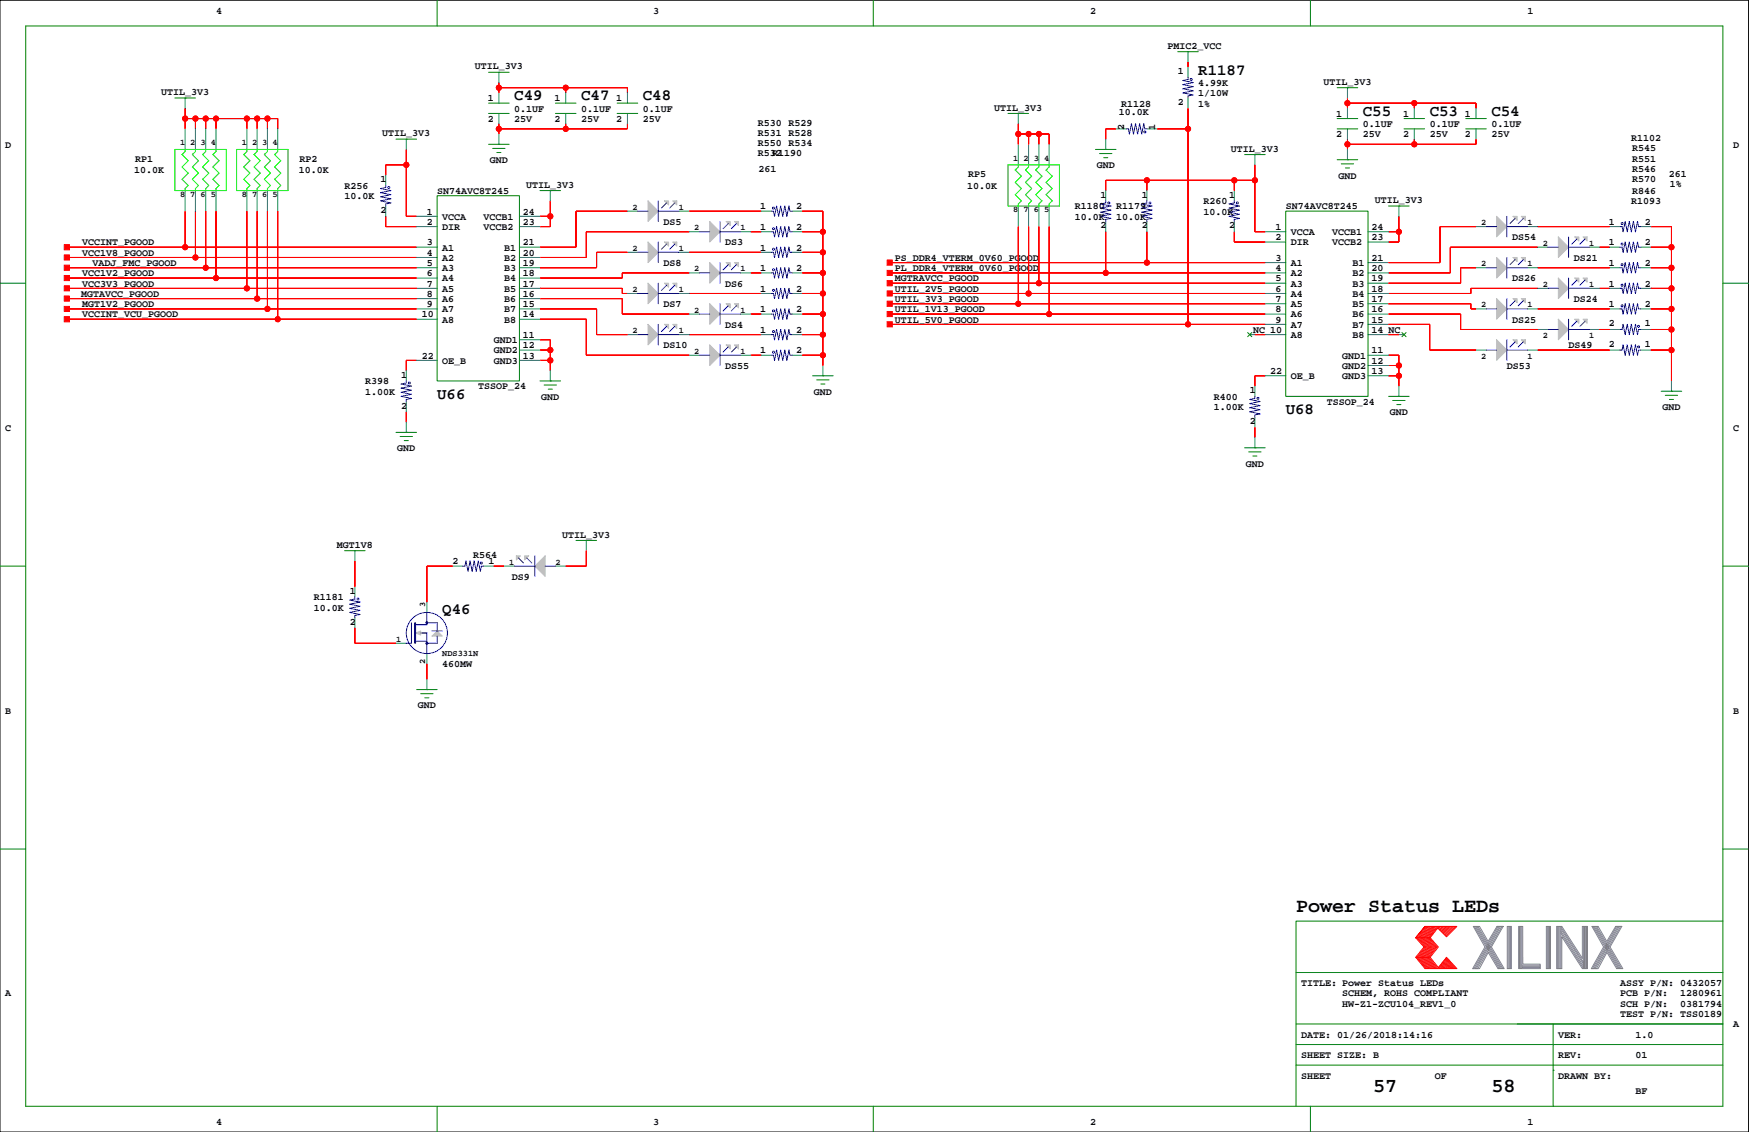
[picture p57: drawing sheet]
<svg xmlns="http://www.w3.org/2000/svg" width="432mm" height="279mm" viewBox="0 0 432 279" stroke-linecap="round" stroke-linejoin="round" font-family="sans-serif">
<defs><g id="words">
<g font-size="4.9">
<text x="320" y="225.2">Power Status LEDs</text>
<text x="339" y="269.6">57</text>
<text x="368.2" y="269.6">58</text>
</g>
<g font-size="3.9">
<text x="295.8" y="18.4">R1187</text>
<text x="127" y="24.8">C49</text>
<text x="143.5" y="24.8">C47</text>
<text x="158.7" y="24.8">C48</text>
<text x="336.5" y="28.6">C55</text>
<text x="353" y="28.6">C53</text>
<text x="368.2" y="28.6">C54</text>
<text x="107.9" y="98.4">U66</text>
<text x="317.4" y="102.2">U68</text>
<text x="109.2" y="151.5">Q46</text>
</g>
<g font-size="2.5">
<text x="53.3" y="3.4">4</text>
<text x="161.3" y="3.4">3</text>
<text x="269.2" y="3.4">2</text>
<text x="377.1" y="3.4">1</text>
<text x="117.2" y="17.1">UTIL_3V3</text>
<text x="288.2" y="12.1">PMIC2_VCC</text>
<text x="39.8" y="23.5">UTIL_3V3</text>
<text x="290.8" y="18.3">1</text>
<text x="295.8" y="21.2">4.99K</text>
<text x="295.8" y="23.7">1/10W</text>
<text x="326.7" y="21">UTIL_3V3</text>
<text x="120.4" y="25">1</text>
<text x="127" y="27.6">0.1UF</text>
<text x="136.9" y="25">1</text>
<text x="143.5" y="27.6">0.1UF</text>
<text x="152.2" y="25">1</text>
<text x="158.7" y="27.6">0.1UF</text>
<text x="245.5" y="27.3">UTIL_3V3</text>
<text x="276.3" y="28.4">10.0K</text>
<text x="276.8" y="26.3">R1128</text>
<text x="290.8" y="25.9">2</text>
<text x="295.8" y="26.3">1%</text>
<text x="329.9" y="28.8">1</text>
<text x="346.4" y="28.8">1</text>
<text x="361.7" y="28.8">1</text>
<text x="94.4" y="33.7">UTIL_3V3</text>
<text x="120.4" y="30.1">2</text>
<text x="127" y="30.1">25V</text>
<text x="136.9" y="30.1">2</text>
<text x="143.5" y="30.1">25V</text>
<text x="152.2" y="30.1">2</text>
<text x="158.7" y="30.1">25V</text>
<text x="187.1" y="31">R530 R529</text>
<text x="187.1" y="33.5">R531 R528</text>
<text x="277.5" y="32" transform="rotate(-90 277.5 32)">2</text>
<text x="285.2" y="32" transform="rotate(-90 285.2 32)">1</text>
<text x="329.9" y="33.9">2</text>
<text x="336.5" y="31.4">0.1UF</text>
<text x="336.5" y="33.9">25V</text>
<text x="346.4" y="33.9">2</text>
<text x="353" y="33.9">25V</text>
<text x="353" y="31.4">0.1UF</text>
<text x="361.7" y="33.9">2</text>
<text x="368.2" y="31.4">0.1UF</text>
<text x="368.2" y="33.9">25V</text>
<text x="402.7" y="34.8">R1102</text>
<text x="1.3" y="36.4">D</text>
<text x="33.3" y="39.9">RP1</text>
<text x="74" y="39.9">RP2</text>
<text x="120.9" y="40.3">GND</text>
<text x="187.1" y="38.6">R532</text>
<text x="187.1" y="36.1">R550 R534</text>
<text x="190.7" y="38.6">R1190</text>
<text x="270.8" y="41.5">GND</text>
<text x="303.9" y="37.5">UTIL_3V3</text>
<text x="402.9" y="37.3">R545</text>
<text x="402.9" y="39.9">R551</text>
<text x="427.9" y="36.4">D</text>
<text x="33.1" y="42.8">10.0K</text>
<text x="73.7" y="42.8">10.0K</text>
<text x="85.1" y="46.6">R256</text>
<text x="94" y="45">1</text>
<text x="107.9" y="47.9">SN74AVC8T245</text>
<text x="129.9" y="46.3">UTIL_3V3</text>
<text x="187.3" y="42.4">261</text>
<text x="238.8" y="46.6">10.0K</text>
<text x="239" y="43.7">RP5</text>
<text x="330.4" y="44.1">GND</text>
<text x="402.9" y="42.4">R546</text>
<text x="402.9" y="45">R570</text>
<text x="402.9" y="47.9">R846</text>
<text x="412" y="43.7">261</text>
<text x="412.2" y="46.2">1%</text>
<text x="85.1" y="49.1">10.0K</text>
<text x="94" y="52.6">2</text>
<text x="105.4" y="53">1</text>
<text x="129.1" y="53">24</text>
<text x="187.7" y="51.7">1</text>
<text x="196.6" y="51.7">2</text>
<text x="265.4" y="51.7">R1180</text>
<text x="271.7" y="48.8">1</text>
<text x="275.5" y="51.7">R1179</text>
<text x="281.9" y="48.8">1</text>
<text x="297.1" y="53">10.0K</text>
<text x="297.1" y="50.4">R260</text>
<text x="303.5" y="48.8">1</text>
<text x="317.4" y="51.7">SN74AVC8T245</text>
<text x="339.4" y="50.2">UTIL_3V3</text>
<text x="402.7" y="50.4">R1093</text>
<text x="105.4" y="55.5">2</text>
<text x="109.2" y="56.8">DIR</text>
<text x="109.2" y="54.2">VCCA</text>
<text x="119.4" y="54.2">VCCB1</text>
<text x="119.4" y="56.8">VCCB2</text>
<text x="129.1" y="55.5">23</text>
<text x="163.8" y="55.5">DS5</text>
<text x="187.7" y="56.8">1</text>
<text x="196.6" y="56.8">2</text>
<text x="265.4" y="54.2">10.0K</text>
<text x="271.7" y="56.4">2</text>
<text x="275.5" y="54.2">10.0K</text>
<text x="281.9" y="56.4">2</text>
<text x="303.5" y="56.4">2</text>
<text x="314.9" y="56.8">1</text>
<text x="314.9" y="59.3">2</text>
<text x="318.7" y="58">VCCA</text>
<text x="328.9" y="58">VCCB1</text>
<text x="338.6" y="59.3">23</text>
<text x="338.6" y="56.8">24</text>
<text x="373.3" y="59.3">DS54</text>
<text x="397.2" y="55.5">1</text>
<text x="406.1" y="55.5">2</text>
<text x="20.3" y="63.1">VCC1V8_PGOOD</text>
<text x="20.3" y="60.6">VCCINT_PGOOD</text>
<text x="22.9" y="65.6">VADJ_FMC_PGOOD</text>
<text x="105.4" y="60.6">3</text>
<text x="105.4" y="63.1">4</text>
<text x="105.4" y="65.6">5</text>
<text x="109.2" y="61.8">A1</text>
<text x="109.2" y="64.4">A2</text>
<text x="124.4" y="61.8">B1</text>
<text x="124.4" y="64.4">B2</text>
<text x="129.1" y="60.6">21</text>
<text x="129.1" y="63.1">20</text>
<text x="129.1" y="65.6">19</text>
<text x="163.8" y="65.6">DS8</text>
<text x="179" y="60.6">DS3</text>
<text x="187.7" y="61.8">1</text>
<text x="196.6" y="61.8">2</text>
<text x="220.9" y="64.4">PS_DDR4_VTERM_0V60_PGOOD</text>
<text x="314.9" y="64.4">3</text>
<text x="318.7" y="65.6">A1</text>
<text x="318.7" y="60.6">DIR</text>
<text x="328.9" y="60.6">VCCB2</text>
<text x="333.9" y="65.6">B1</text>
<text x="338.6" y="64.4">21</text>
<text x="388.5" y="64.4">DS21</text>
<text x="397.2" y="60.6">1</text>
<text x="397.2" y="65.6">1</text>
<text x="406.1" y="60.6">2</text>
<text x="406.1" y="65.6">2</text>
<text x="20.3" y="68.2">VCC1V2_PGOOD</text>
<text x="20.3" y="70.7">VCC3V3_PGOOD</text>
<text x="105.4" y="68.2">6</text>
<text x="105.4" y="70.7">7</text>
<text x="109.2" y="66.9">A3</text>
<text x="109.2" y="69.5">A4</text>
<text x="109.2" y="72">A5</text>
<text x="124.4" y="66.9">B3</text>
<text x="124.4" y="69.5">B4</text>
<text x="124.4" y="72">B5</text>
<text x="129.1" y="68.2">18</text>
<text x="129.1" y="70.7">17</text>
<text x="179" y="70.7">DS6</text>
<text x="187.7" y="72">1</text>
<text x="187.7" y="66.9">1</text>
<text x="196.6" y="72">2</text>
<text x="196.6" y="66.9">2</text>
<text x="220.9" y="72">UTIL_2V5_PGOOD</text>
<text x="220.9" y="69.5">MGTRAVCC_PGOOD</text>
<text x="220.9" y="66.9">PL_DDR4_VTERM_0V60_PGOOD</text>
<text x="314.9" y="72">6</text>
<text x="314.9" y="69.5">5</text>
<text x="314.9" y="66.9">4</text>
<text x="318.7" y="68.2">A2</text>
<text x="318.7" y="70.7">A3</text>
<text x="333.9" y="68.2">B2</text>
<text x="333.9" y="70.7">B3</text>
<text x="338.6" y="72">18</text>
<text x="338.6" y="69.5">19</text>
<text x="338.6" y="66.9">20</text>
<text x="373.3" y="69.5">DS26</text>
<text x="397.2" y="70.7">1</text>
<text x="406.1" y="70.7">2</text>
<text x="20.1" y="73.3">MGTAVCC_PGOOD</text>
<text x="20.3" y="75.8">MGT1V2_PGOOD</text>
<text x="105.4" y="73.3">8</text>
<text x="105.4" y="75.8">9</text>
<text x="109.2" y="74.5">A6</text>
<text x="109.2" y="77.1">A7</text>
<text x="124.4" y="74.5">B6</text>
<text x="124.4" y="77.1">B7</text>
<text x="129.1" y="73.3">16</text>
<text x="129.1" y="75.8">15</text>
<text x="163.8" y="75.8">DS7</text>
<text x="187.7" y="77.1">1</text>
<text x="196.6" y="77.1">2</text>
<text x="220.9" y="74.5">UTIL_3V3_PGOOD</text>
<text x="220.9" y="77.1">UTIL_1V13_PGOOD</text>
<text x="314.9" y="77.1">8</text>
<text x="314.9" y="74.5">7</text>
<text x="318.7" y="73.3">A4</text>
<text x="318.7" y="75.8">A5</text>
<text x="333.9" y="73.3">B4</text>
<text x="333.9" y="75.8">B5</text>
<text x="338.6" y="77.1">16</text>
<text x="338.6" y="74.5">17</text>
<text x="388.5" y="74.5">DS24</text>
<text x="397.2" y="75.8">1</text>
<text x="406.1" y="75.8">2</text>
<text x="20.3" y="78.3">VCCINT_VCU_PGOOD</text>
<text x="104.1" y="78.3">10</text>
<text x="109.2" y="79.6">A8</text>
<text x="124.4" y="79.6">B8</text>
<text x="129.1" y="78.3">14</text>
<text x="129.1" y="83.4">11</text>
<text x="179" y="80.9">DS4</text>
<text x="187.7" y="82.2">1</text>
<text x="196.6" y="82.2">2</text>
<text x="220.9" y="79.6">UTIL_5V0_PGOOD</text>
<text x="309.4" y="82.2">NC 10</text>
<text x="314.9" y="79.6">9</text>
<text x="318.7" y="78.3">A6</text>
<text x="318.7" y="80.9">A7</text>
<text x="318.7" y="83.4">A8</text>
<text x="333.9" y="78.3">B6</text>
<text x="333.9" y="80.9">B7</text>
<text x="333.9" y="83.4">B8</text>
<text x="338.6" y="82.2">14 NC</text>
<text x="338.6" y="79.6">15</text>
<text x="373.3" y="79.6">DS25</text>
<text x="397.2" y="80.5">2</text>
<text x="406.1" y="80.5">1</text>
<text x="104.1" y="88.5">22</text>
<text x="109.2" y="89.8">OE_B</text>
<text x="121.9" y="84.7">GND1</text>
<text x="121.9" y="87.2">GND2</text>
<text x="121.9" y="89.8">GND3</text>
<text x="129.1" y="86">12</text>
<text x="129.1" y="88.5">13</text>
<text x="163.8" y="86">DS10</text>
<text x="187.7" y="87.2">1</text>
<text x="196.6" y="87.2">2</text>
<text x="331.4" y="88.5">GND1</text>
<text x="338.6" y="89.8">12</text>
<text x="338.6" y="87.2">11</text>
<text x="387.3" y="86">DS49</text>
<text x="397.2" y="85.6">2</text>
<text x="406.1" y="85.6">1</text>
<text x="90.1" y="94.9">R398</text>
<text x="99" y="93.2">1</text>
<text x="179" y="91">DS55</text>
<text x="313.6" y="92.3">22</text>
<text x="318.7" y="93.6">OE_B</text>
<text x="331.4" y="91">GND2</text>
<text x="331.4" y="93.6">GND3</text>
<text x="338.6" y="92.3">13</text>
<text x="372" y="91">DS53</text>
<text x="90.1" y="97.4">1.00K</text>
<text x="99" y="100.8">2</text>
<text x="118.1" y="96.1">TSSOP_24</text>
<text x="133.6" y="98.7">GND</text>
<text x="200.9" y="97.4">GND</text>
<text x="299.7" y="101.2">1.00K</text>
<text x="299.7" y="98.7">R400</text>
<text x="308.5" y="97">1</text>
<text x="327.6" y="99.9">TSSOP_24</text>
<text x="410.4" y="101.2">GND</text>
<text x="1.3" y="106.3">C</text>
<text x="308.5" y="104.6">2</text>
<text x="343.1" y="102.5">GND</text>
<text x="427.9" y="106.3">C</text>
<text x="98.1" y="111.4">GND</text>
<text x="307.6" y="115.2">GND</text>
<text x="83.2" y="135.2">MGT1V8</text>
<text x="116.8" y="137.7">R564</text>
<text x="138.8" y="132.7">UTIL_3V3</text>
<text x="111.7" y="139.3">2</text>
<text x="120.6" y="139.3">1</text>
<text x="126.3" y="143.1">DS9</text>
<text x="77.5" y="148.2">R1181</text>
<text x="86.3" y="146.5">1</text>
<text x="77.5" y="150.7">10.0K</text>
<text x="86.3" y="154.2">2</text>
<text x="109.2" y="164.7">460MW</text>
<text x="1.3" y="176.1">B</text>
<text x="103.2" y="174.8">GND</text>
<text x="427.9" y="176.1">B</text>
<text x="1.3" y="245.9">A</text>
<text x="321.2" y="243.4">TITLE: Power Status LEDs</text>
<text x="331.4" y="245.9">SCHEM, ROHS COMPLIANT</text>
<text x="400" y="245.9">PCB P/N:</text>
<text x="400" y="243.4">ASSY P/N: 0432057</text>
<text x="414.8" y="245.9">1280961</text>
<text x="331.4" y="248.5">HW-Z1-ZCU104_REV1_0</text>
<text x="400" y="251">TEST P/N: TSS0189</text>
<text x="400" y="248.5">SCH P/N:</text>
<text x="414.8" y="248.5">0381794</text>
<text x="321.2" y="256.1">DATE: 01/26/2018:14:16</text>
<text x="384.7" y="256.1">VER:</text>
<text x="403.8" y="256.1">1.0</text>
<text x="427.9" y="253.6">A</text>
<text x="321.2" y="261.2">SHEET SIZE: B</text>
<text x="384.7" y="261.2">REV:</text>
<text x="403.8" y="261.2">01</text>
<text x="321.2" y="266.3">SHEET</text>
<text x="354.2" y="266.3">OF</text>
<text x="384.7" y="266.3">DRAWN BY:</text>
<text x="403.8" y="270.1">BF</text>
<text x="53.3" y="277.7">4</text>
<text x="161.3" y="277.7">3</text>
<text x="269.2" y="277.7">2</text>
<text x="377.1" y="277.7">1</text>
</g>
<g font-size="2.1">
<text x="44.4" y="35.8">1</text>
<text x="47" y="35.8">2</text>
<text x="49.5" y="35.8">3</text>
<text x="52.1" y="35.8">4</text>
<text x="59.7" y="35.8">1</text>
<text x="62.2" y="35.8">2</text>
<text x="64.8" y="35.8">3</text>
<text x="67.3" y="35.8">4</text>
<text x="250.1" y="39.6">1</text>
<text x="252.7" y="39.6">2</text>
<text x="255.2" y="39.6">3</text>
<text x="257.8" y="39.6">4</text>
<text x="44.4" y="48.5">8</text>
<text x="47" y="48.5">7</text>
<text x="49.5" y="48.5">6</text>
<text x="52.1" y="48.5">5</text>
<text x="59.7" y="48.5">8</text>
<text x="62.2" y="48.5">7</text>
<text x="64.8" y="48.5">6</text>
<text x="67.3" y="48.5">5</text>
<text x="156.2" y="51.7">2</text>
<text x="167.6" y="51.7">1</text>
<text x="250.1" y="52.3">8</text>
<text x="252.7" y="52.3">7</text>
<text x="255.2" y="52.3">6</text>
<text x="257.8" y="52.3">5</text>
<text x="171.4" y="56.8">2</text>
<text x="182.8" y="56.8">1</text>
<text x="365.7" y="55.6">2</text>
<text x="377.1" y="55.6">1</text>
<text x="156.2" y="61.9">2</text>
<text x="167.6" y="61.9">1</text>
<text x="365.7" y="65.7">2</text>
<text x="377.1" y="65.7">1</text>
<text x="380.9" y="60.6">2</text>
<text x="392.3" y="60.6">1</text>
<text x="171.4" y="67">2</text>
<text x="182.8" y="67">1</text>
<text x="380.9" y="70.8">2</text>
<text x="392.3" y="70.8">1</text>
<text x="156.2" y="72.1">2</text>
<text x="167.6" y="72.1">1</text>
<text x="171.4" y="77.1">2</text>
<text x="182.8" y="77.1">1</text>
<text x="365.7" y="75.9">2</text>
<text x="377.1" y="75.9">1</text>
<text x="156.2" y="82.2">2</text>
<text x="167.6" y="82.2">1</text>
<text x="380.9" y="83.5">2</text>
<text x="392.3" y="83.5">1</text>
<text x="171.4" y="87.3">2</text>
<text x="182.8" y="87.3">1</text>
<text x="365.7" y="88.6">2</text>
<text x="377.1" y="88.6">1</text>
<text x="125.7" y="139.4">1</text>
<text x="137.1" y="139.4">2</text>
<text x="104.9" y="149.9" transform="rotate(-90 104.9 149.9)">3</text>
<text x="97.8" y="158.4">1</text>
<text x="109.2" y="162">NDS331N</text>
<text x="104.9" y="163.9" transform="rotate(-90 104.9 163.9)">2</text>
</g>
</g></defs>
<path d="M0 .1h431.7v279.3h-431.7z" fill="none" stroke="#000" stroke-width=".25"/>
<g fill="none" stroke="#008000" stroke-width=".25">
<path d="M6.3 6.4h419.1v266.7h-419.1zM107.9 .1v6.3M120.6 17.8h5.1M123.2 17.8h.1M215.6 .1v6.3M290.8 12.8h5M293.3 12.8h.1M323.5 .1v6.3M43.2 24.2h5M45.7 24.2h.1M97.8 34.3h5M100.3 34.3h.1"/>
<path d="M120.6 35.6h5.1M120.6 28h5.1M120.6 25.5h5.1M121.6 36.6h3.1M122.7 37.6h1M123.2 35.6h.1M137.1 28h5.1M137.1 25.5h5.1M152.4 28h5M152.4 25.5h5M248.9 28h5M251.4 28h.1"/>
<path d="M270.4 36.9h5.1M271.5 37.9h3M272.5 38.9h1M273 36.9h.1M307.3 38.2h5M309.8 38.2h.1M330.1 39.4h5.1M330.1 31.8h5.1M330.1 29.3h5.1M330.1 21.6h5.1M332.7 39.4h.1M332.7 21.6h.1"/>
<path d="M346.6 31.8h5.1M346.6 29.3h5.1M361.9 31.8h5M361.9 29.3h5M107.9 48.3h20.3v45.7h-20.3zM133.3 47h5.1M135.9 47h.1M317.4 52.1h20.3v45.7h-20.3zM331.1 40.4h3.1M332.2 41.5h1M342.8 50.9h5.1M345.4 50.9h.1"/>
<path d="M0 69.9h6.3M425.4 69.9h6.3M133.3 94h5.1M134.3 95h3.1M135.4 96.1h1M135.9 94h.1M200.6 92.8h5.1M201.6 93.8h3.1M202.6 94.8h1.1M203.2 92.8h.1M308 82.1l1 1M309 82.1l-1 1"/>
<path d="M342.8 97.8h5.1M343.8 98.8h3.1M344.9 99.9h1M345.4 97.8h.1M346.1 82.1l1 1M347.1 82.1l-1 1M410.1 96.6h5.1M411.1 97.6h3.1M412.1 98.6h1.1M412.7 96.6h.1M97.8 106.7h5M98.8 107.7h3"/>
<path d="M99.8 108.8h1M100.3 106.7h.1M307.3 110.5h5M308.3 111.5h3M309.3 112.6h1M309.8 110.5h.1M0 139.7h6.3M85.1 135.9h5M87.6 135.9h.1M142.2 133.4h5.1M144.7 133.4h.1M425.4 139.7h6.3"/>
<path d="M102.8 170.2h5.1M103.9 171.2h3M104.9 172.2h1M105.4 170.2h.1M0 209.6h6.3M425.4 209.6h6.3M425.4 227.3h-105.4v35.6M320 257.8h105.4M320 252.7h105.4M320 240h105.4M383.5 252.7v20.4M107.9 273.1v6.3"/>
<path d="M215.6 273.1v6.3M320 262.9v10.2M320 262.9h105.4M323.5 273.1v6.3M383.5 264.2h.1"/>
</g>
<g fill="none" stroke="#f00" stroke-width=".25">
<path d="M293.3 15.3v1.3M45.7 26.7v5.1M45.7 29.3h22.9v2.5M48.2 29.3v2.5M50.8 29.3v2.5M53.3 29.3v2.5M60.9 29.3v2.5M63.5 29.3v2.5M66 29.3v2.5M100.3 36.9v16.5h2.5M123.2 21.6h31.7v1.3M123.2 20.4v2.5"/>
<path d="M123.2 30.5v2.6M139.7 21.6v1.3M139.7 30.5v1.3M154.9 30.5v1.3h-31.7M251.4 30.5v5.1M251.4 33.1h7.6v2.5M253.9 33.1v2.5M256.5 33.1v2.5M275.5 31.8h-2.5v2.5M285.7 31.8h7.6M293.3 26.7v53.4M332.7 24.2v2.5"/>
<path d="M332.7 34.3v2.6M332.7 25.5h31.7v1.2M349.2 25.5v1.2M349.2 34.3v1.3M364.4 34.3v1.3h-31.7M45.7 52.1v8.9M48.2 52.1v11.4M50.8 52.1v14M53.3 52.1v16.5M60.9 52.1v19.1M63.5 52.1v21.6M66 52.1v24.1"/>
<path d="M68.6 52.1v26.7M95.2 53.4v2.5h7.6M100.3 40.7h-5.1v2.5M133.3 53.4h2.6M135.9 49.6v6.3h-2.6M154.9 52.1h-12.7v8.9h-8.9M170.1 57.2h-25.4v6.3h-11.4M170.1 52.1h17.8M185.4 57.2h2.5M198.1 57.2h5.1M198.1 52.1h5.1v38.1M251.4 55.9v19.1"/>
<path d="M253.9 55.9v16.5M256.5 55.9v14M259 55.9v21.6M273 57.2v10.2M283.1 44.5v2.5M283.1 57.2v7.6M304.7 44.5v2.5M304.7 57.2v2.5h7.6M309.8 40.7v16.5h2.5M309.8 44.5h-36.8v2.5M342.8 57.2h2.6M345.4 53.4v6.3h-2.6"/>
<path d="M364.4 55.9h-8.9v8.9h-12.7M379.6 55.9h17.8M407.6 55.9h5.1v38.1M16.5 63.5h86.3M16.5 68.6h86.3M16.5 61h86.3M16.5 71.2h86.3M16.5 73.7h86.3M16.5 66.1h86.3M16.5 76.2h86.3M16.5 78.8h86.3M133.3 73.7h20.3v3.8h16.5"/>
<path d="M133.3 71.2h20.3v1.2h1.3M133.3 78.8h11.4v8.9h25.4M133.3 76.2h14v6.4h7.6M154.9 62.3h-7.6v3.8h-14M170.1 72.4h17.8M170.1 67.4h-16.5v1.2h-20.3M170.1 62.3h17.8M185.4 77.5h2.5M185.4 67.4h2.5M198.1 77.5h5.1M198.1 72.4h5.1M198.1 67.4h5.1"/>
<path d="M198.1 62.3h5.1M219.7 77.5h92.6M219.7 72.4h92.6M219.7 67.4h92.6M219.7 69.9h92.6M219.7 75h92.6M219.7 64.8h92.6M342.8 77.5h17.8v3.8h19M342.8 75h20.3v1.2h1.3M364.4 66.1h-3.8v3.8h-17.8M379.6 71.2h-16.5v1.2h-20.3M379.6 61h-21.5v6.4h-15.3"/>
<path d="M379.6 66.1h17.8M379.6 76.2h17.8M394.9 61h2.5M394.9 71.2h2.5M407.6 61h5.1M407.6 71.2h5.1M407.6 66.1h5.1M407.6 76.2h5.1M102.8 88.9h-2.5v2.6M133.3 88.9h2.6M133.3 83.9h2.6v7.6M133.3 86.4h2.6"/>
<path d="M170.1 82.6h17.8M185.4 87.7h2.5M198.1 82.6h5.1M198.1 87.7h5.1M219.7 80.1h92.6M309.8 82.6h2.5M312.3 92.8h-2.5v2.5M342.8 80.1h10.2v6.3h11.4M342.8 82.6h2.6M342.8 87.7h2.6v7.6M342.8 90.2h2.6M342.8 92.8h2.6"/>
<path d="M379.6 86.4h17.8M394.9 81.3h2.5M407.6 86.4h5.1M407.6 81.3h5.1M100.3 101.6v2.6M309.8 105.4v2.6M87.6 138.5v6.3M111.7 139.7h-6.3v8.9M121.9 139.7h2.5M144.7 135.9v3.8h-5M87.6 155v3.8h10.2M105.4 163.9v3.8"/>
<path d="M349.5 236.3h3.6M349.9 231.5l1.9 2.2-2 2.6 2.2 2.8M350.1 236.3l2.2 2.8M350.2 231.5l1.9 2.3-2 2.5M350.4 236.3l2.2 2.8M350.5 231.5l1.9 2.3-2 2.5M350.6 236.3l2.3 2.7M350.8 231.5l1.9 2.3-2 2.5M351 236.3l2.2 2.8M351.1 231.5l1.9 2.3-2 2.5M351.3 236.3l2.2 2.8M351.4 231.5l1.9 2.3-2 2.5"/>
<path d="M351.6 236.3l2.2 2.8M351.7 231.5l1.9 2.2M351.8 228.7l-2.3 2.8 2.3-2.8h7.9l-2.6 2.5-2.1-2.1-1.9 2.4 2 2.2-2 2.6 2 2.5 2-2.5 2.6 2.8h-7.9l-2.3-2.8M351.9 236.3l2.2 2.8M352 231.5l1.9 2.2M352.1 228.7l-2.2 2.7M352.2 236.3l2.2 2.8M352.3 231.5l1.9 2.3-2 2.5M352.4 228.7l-2.2 2.7M352.5 236.3l2.2 2.8M352.6 231.5l1.9 2.2M352.7 228.7l-2.2 2.7"/>
<path d="M352.8 236.3l2.2 2.8M352.8 231.5l2 2.2M353 228.7l-2.2 2.7M353.1 231.5h-3.6l2.1 2.2-2.1 2.6M353.2 228.7l-2.1 2.7M353.6 233.8l-2 2.5M353.6 228.7l-2.2 2.7M353.8 228.7l-2.1 2.7M353.9 233.8l-1.9 2.4M354.1 228.7l-2.1 2.7M354.4 228.7l-2.1 2.7M354.5 233.8l-2 2.5"/>
<path d="M354.7 228.7l-2.1 2.7M354.8 233.8l-2 2.5M355 228.7l-2.1 2.7M355.2 238.8l.2 .3M355.3 238.6l.4 .5M355.4 228.7l-.4 .4M355.4 238.4l.6 .7M355.6 238.3l.7 .8M355.7 238.1l.9 1M355.7 228.7l-.5 .5M355.9 237.9l1 1.2M356 237.8l1.2 1.3"/>
<path d="M356.1 228.7l-.8 .7M356.1 237.6l1.4 1.4M356.3 237.4l1.5 1.7M356.4 237.2l1.6 1.9M356.5 228.7l-1 .9M356.5 237.1l1.8 2M356.7 236.9l1.9 2.2M356.8 236.7l2.1 2.4M356.8 228.7l-1.1 1.1M356.9 236.6l2.3 2.5M357.1 236.5l2.3 2.6M357.2 228.7l-1.3 1.2"/>
<path d="M357.5 228.7l-1.4 1.4M357.8 228.7l-1.6 1.6M358.2 228.7l-1.8 1.7M358.5 228.7l-1.9 1.9M359 228.7l-2.2 2.1M359.3 228.7l-2.3 2.3"/>
<circle cx="45.7" cy="29.3" r=".63"/>
<circle cx="48.2" cy="29.3" r=".63"/>
<circle cx="50.8" cy="29.3" r=".63"/>
<circle cx="53.3" cy="29.3" r=".63"/>
<circle cx="60.9" cy="29.3" r=".63"/>
<circle cx="63.5" cy="29.3" r=".63"/>
<circle cx="66" cy="29.3" r=".63"/>
<circle cx="123.2" cy="21.6" r=".63"/>
<circle cx="123.2" cy="31.8" r=".63"/>
<circle cx="139.7" cy="21.6" r=".63"/>
<circle cx="139.7" cy="31.8" r=".63"/>
<circle cx="251.4" cy="33.1" r=".63"/>
<circle cx="253.9" cy="33.1" r=".63"/>
<circle cx="256.5" cy="33.1" r=".63"/>
<circle cx="293.3" cy="31.8" r=".63"/>
<circle cx="332.7" cy="25.5" r=".63"/>
<circle cx="332.7" cy="35.6" r=".63"/>
<circle cx="349.2" cy="25.5" r=".63"/>
<circle cx="349.2" cy="35.6" r=".63"/>
<circle cx="100.3" cy="40.7" r=".63"/>
<circle cx="135.9" cy="53.4" r=".63"/>
<circle cx="203.2" cy="57.2" r=".63"/>
<circle cx="283.1" cy="44.5" r=".63"/>
<circle cx="304.7" cy="44.5" r=".63"/>
<circle cx="309.8" cy="44.5" r=".63"/>
<circle cx="345.4" cy="57.2" r=".63"/>
<circle cx="45.7" cy="61" r=".63"/>
<circle cx="48.2" cy="63.5" r=".63"/>
<circle cx="50.8" cy="66.1" r=".63"/>
<circle cx="53.3" cy="68.6" r=".63"/>
<circle cx="60.9" cy="71.2" r=".63"/>
<circle cx="63.5" cy="73.7" r=".63"/>
<circle cx="66" cy="76.2" r=".63"/>
<circle cx="68.6" cy="78.8" r=".63"/>
<circle cx="203.2" cy="67.4" r=".63"/>
<circle cx="203.2" cy="72.4" r=".63"/>
<circle cx="203.2" cy="77.5" r=".63"/>
<circle cx="203.2" cy="62.3" r=".63"/>
<circle cx="251.4" cy="75" r=".63"/>
<circle cx="253.9" cy="72.4" r=".63"/>
<circle cx="256.5" cy="69.9" r=".63"/>
<circle cx="259" cy="77.5" r=".63"/>
<circle cx="273" cy="67.4" r=".63"/>
<circle cx="283.1" cy="64.8" r=".63"/>
<circle cx="412.7" cy="61" r=".63"/>
<circle cx="412.7" cy="66.1" r=".63"/>
<circle cx="412.7" cy="76.2" r=".63"/>
<circle cx="412.7" cy="71.2" r=".63"/>
<circle cx="135.9" cy="88.9" r=".63"/>
<circle cx="135.9" cy="86.4" r=".63"/>
<circle cx="203.2" cy="87.7" r=".63"/>
<circle cx="203.2" cy="82.6" r=".63"/>
<circle cx="293.3" cy="80.1" r=".63"/>
<circle cx="345.4" cy="92.8" r=".63"/>
<circle cx="345.4" cy="90.2" r=".63"/>
<circle cx="412.7" cy="86.4" r=".63"/>
<circle cx="412.7" cy="81.3" r=".63"/>
</g>
<g fill="none" stroke="#848684" stroke-width=".25">
<path d="M364 228.7l6.1 10.4M364.3 228.7l6.1 10.4M364.6 228.7l6.1 10.4M364.9 228.7l6.1 10.4M367.4 232.3l-2.1-3.6h-1.6l2.9 5-3 5.4h1.7l2.1-4 2.4 4h1.6l-3.2-5.4M369.6 228.7l-2.2 3.6M369.8 228.7l-5.9 10.4M370.2 228.7l-6 10.4M370.5 228.7l-6 10.4M370.8 228.7l-6 10.4M371.1 228.7h-1.5h1.5l-2.9 5M372.1 228.7h1v10.4h-1z"/>
<path d="M372.4 228.7v10.4M372.6 228.7v10.4M372.9 228.7v10.4M374.9 228.7h1v9.3h4.3v1.1h-5.3zM375.1 228.7v10.4M375.4 228.7v10.4M375.7 228.7v10.4M375.7 238.2h4.5M375.7 238.5h4.5M375.7 238.8h4.5M381.8 228.7h1v10.4h-1zM382 228.7v10.4"/>
<path d="M382.3 228.7v10.4M382.5 228.7v10.4M384.3 228.7h1.3l5.1 7.8v-7.8h1.2v10.4h-1.2l-5.1-7.9v7.9h-1.3zM384.5 228.7v10.4M384.8 228.7v10.4M385.1 228.7v10.4M385.3 228.7v10.4M385.3 230.3l5.6 8.7M385.3 229.8l5.6 8.7M385.3 229.2l5.6 8.7M385.3 228.8l5.6 8.7M390.9 228.7v10.4"/>
<path d="M391.2 228.7v10.4M391.5 228.7v10.4M391.7 228.6v10.4M393.3 228.7l6.1 10.4M393.6 228.7l6.1 10.4M393.9 228.7l6.1 10.4M394.2 228.7l6.1 10.4M396.7 232.3l-2.1-3.6h-1.6l2.9 5-3 5.4M397.5 233.7l3.2 5.4h-1.6l-2.4-4-2.2 4h-1.6M398.9 228.7l-2.2 3.6M399.1 228.7l-6 10.4M399.4 228.7l-5.9 10.4"/>
<path d="M399.7 228.7l-5.9 10.4M400.1 228.7l-6 10.4M400.4 228.7h-1.5h1.5l-2.9 5"/>
</g>
<g fill="#f00" stroke="#f00" stroke-width=".25">
<path d="M63.5 29.3v2.5z" fill-rule="evenodd"/>
<path d="M60.9 29.3v2.5z" fill-rule="evenodd"/>
<path d="M53.3 29.3v2.5z" fill-rule="evenodd"/>
<path d="M50.8 29.3v2.5z" fill-rule="evenodd"/>
<path d="M48.2 29.3v2.5z" fill-rule="evenodd"/>
<path d="M45.7 26.7v2.6z" fill-rule="evenodd"/>
<path d="M45.7 29.3v2.5z" fill-rule="evenodd"/>
<path d="M45.7 29.3h2.5z" fill-rule="evenodd"/>
<path d="M48.2 29.3h2.6z" fill-rule="evenodd"/>
<path d="M50.8 29.3h2.5z" fill-rule="evenodd"/>
<path d="M53.3 29.3h7.6z" fill-rule="evenodd"/>
<path d="M60.9 29.3h2.6z" fill-rule="evenodd"/>
<path d="M63.5 29.3h2.5z" fill-rule="evenodd"/>
<path d="M68.6 29.3v2.5z" fill-rule="evenodd"/>
<path d="M66 29.3h2.6z" fill-rule="evenodd"/>
<path d="M66 29.3v2.5z" fill-rule="evenodd"/>
<path d="M100.3 53.4h2.5z" fill-rule="evenodd"/>
<path d="M100.3 40.7v12.7z" fill-rule="evenodd"/>
<path d="M100.3 36.9v3.8z" fill-rule="evenodd"/>
<path d="M95.2 40.7h5.1z" fill-rule="evenodd"/>
<path d="M95.2 40.7v2.5z" fill-rule="evenodd"/>
<path d="M100.3 101.6v2.6z" fill-rule="evenodd"/>
<path d="M133.3 88.9h2.6z" fill-rule="evenodd"/>
<path d="M133.3 83.9h2.6z" fill-rule="evenodd"/>
<path d="M135.9 83.9v2.5z" fill-rule="evenodd"/>
<path d="M133.3 86.4h2.6z" fill-rule="evenodd"/>
<path d="M135.9 86.4v2.5z" fill-rule="evenodd"/>
<path d="M135.9 88.9v2.6z" fill-rule="evenodd"/>
<path d="M48.2 52.1v11.4z" fill-rule="evenodd"/>
<path d="M48.2 63.5h54.6z" fill-rule="evenodd"/>
<path d="M16.5 63.5h31.7z" fill-rule="evenodd"/>
<path d="M15.9 62.9h1.2v1.3h-1.2z" fill-rule="evenodd"/>
<path d="M185.4 77.5h2.5z" fill-rule="evenodd"/>
<path d="M170.1 72.4h17.8z" fill-rule="evenodd"/>
<path d="M185.4 67.4h2.5z" fill-rule="evenodd"/>
<path d="M185.4 57.2h2.5z" fill-rule="evenodd"/>
<path d="M170.1 52.1h17.8z" fill-rule="evenodd"/>
<path d="M100.3 88.9h2.5z" fill-rule="evenodd"/>
<path d="M100.3 88.9v2.6z" fill-rule="evenodd"/>
<path d="M95.2 53.4v2.5z" fill-rule="evenodd"/>
<path d="M95.2 55.9h7.6z" fill-rule="evenodd"/>
<path d="M153.6 67.4h16.5z" fill-rule="evenodd"/>
<path d="M153.6 67.4v1.2z" fill-rule="evenodd"/>
<path d="M133.3 68.6h20.3z" fill-rule="evenodd"/>
<path d="M142.2 52.1h12.7z" fill-rule="evenodd"/>
<path d="M142.2 52.1v8.9z" fill-rule="evenodd"/>
<path d="M133.3 61h8.9z" fill-rule="evenodd"/>
<path d="M144.7 57.2h25.4z" fill-rule="evenodd"/>
<path d="M133.3 63.5h11.4z" fill-rule="evenodd"/>
<path d="M144.7 57.2v6.3z" fill-rule="evenodd"/>
<path d="M153.6 72.4h1.3z" fill-rule="evenodd"/>
<path d="M133.3 71.2h20.3z" fill-rule="evenodd"/>
<path d="M153.6 71.2v1.2z" fill-rule="evenodd"/>
<path d="M153.6 77.5h16.5z" fill-rule="evenodd"/>
<path d="M153.6 73.7v3.8z" fill-rule="evenodd"/>
<path d="M133.3 73.7h20.3z" fill-rule="evenodd"/>
<path d="M45.7 52.1v8.9z" fill-rule="evenodd"/>
<path d="M45.7 61h57.1z" fill-rule="evenodd"/>
<path d="M16.5 61h29.2z" fill-rule="evenodd"/>
<path d="M15.9 60.4h1.2v1.2h-1.2z" fill-rule="evenodd"/>
<path d="M135.9 49.6v3.8z" fill-rule="evenodd"/>
<path d="M133.3 55.9h2.6z" fill-rule="evenodd"/>
<path d="M135.9 53.4v2.5z" fill-rule="evenodd"/>
<path d="M133.3 53.4h2.6z" fill-rule="evenodd"/>
<path d="M139.7 31.8h15.2z" fill-rule="evenodd"/>
<path d="M154.9 30.5v1.3z" fill-rule="evenodd"/>
<path d="M139.7 30.5v1.3z" fill-rule="evenodd"/>
<path d="M123.2 31.8h16.5z" fill-rule="evenodd"/>
<path d="M123.2 31.8v1.3z" fill-rule="evenodd"/>
<path d="M123.2 30.5v1.3z" fill-rule="evenodd"/>
<path d="M154.9 21.6v1.3z" fill-rule="evenodd"/>
<path d="M139.7 21.6h15.2z" fill-rule="evenodd"/>
<path d="M139.7 21.6v1.3z" fill-rule="evenodd"/>
<path d="M123.2 21.6h16.5z" fill-rule="evenodd"/>
<path d="M123.2 21.6v1.3z" fill-rule="evenodd"/>
<path d="M123.2 20.4v1.2z" fill-rule="evenodd"/>
<path d="M147.3 62.3h7.6z" fill-rule="evenodd"/>
<path d="M133.3 66.1h14z" fill-rule="evenodd"/>
<path d="M147.3 62.3v3.8z" fill-rule="evenodd"/>
<path d="M170.1 82.6h17.8z" fill-rule="evenodd"/>
<path d="M147.3 82.6h7.6z" fill-rule="evenodd"/>
<path d="M133.3 76.2h14z" fill-rule="evenodd"/>
<path d="M147.3 76.2v6.4z" fill-rule="evenodd"/>
<path d="M53.3 52.1v16.5z" fill-rule="evenodd"/>
<path d="M53.3 68.6h49.5z" fill-rule="evenodd"/>
<path d="M16.5 68.6h36.8z" fill-rule="evenodd"/>
<path d="M15.9 68h1.2v1.3h-1.2z" fill-rule="evenodd"/>
<path d="M309.8 105.4v2.6z" fill-rule="evenodd"/>
<path d="M345.4 92.8v2.5z" fill-rule="evenodd"/>
<path d="M342.8 90.2h2.6z" fill-rule="evenodd"/>
<path d="M342.8 87.7h2.6z" fill-rule="evenodd"/>
<path d="M345.4 87.7v2.5z" fill-rule="evenodd"/>
<path d="M345.4 90.2v2.6z" fill-rule="evenodd"/>
<path d="M342.8 92.8h2.6z" fill-rule="evenodd"/>
<path d="M394.9 71.2h2.5z" fill-rule="evenodd"/>
<path d="M394.9 61h2.5z" fill-rule="evenodd"/>
<path d="M309.8 92.8h2.5z" fill-rule="evenodd"/>
<path d="M309.8 92.8v2.5z" fill-rule="evenodd"/>
<path d="M304.7 57.2v2.5z" fill-rule="evenodd"/>
<path d="M304.7 59.7h7.6z" fill-rule="evenodd"/>
<path d="M342.8 72.4h20.3z" fill-rule="evenodd"/>
<path d="M363.1 71.2h16.5z" fill-rule="evenodd"/>
<path d="M363.1 71.2v1.2z" fill-rule="evenodd"/>
<path d="M342.8 67.4h15.3z" fill-rule="evenodd"/>
<path d="M358.1 61v6.4z" fill-rule="evenodd"/>
<path d="M358.1 61h21.5z" fill-rule="evenodd"/>
<path d="M342.8 57.2h2.6z" fill-rule="evenodd"/>
<path d="M342.8 59.7h2.6z" fill-rule="evenodd"/>
<path d="M345.4 57.2v2.5z" fill-rule="evenodd"/>
<path d="M345.4 53.4v3.8z" fill-rule="evenodd"/>
<path d="M332.7 35.6v1.3z" fill-rule="evenodd"/>
<path d="M349.2 34.3v1.3z" fill-rule="evenodd"/>
<path d="M364.4 34.3v1.3z" fill-rule="evenodd"/>
<path d="M349.2 35.6h15.2z" fill-rule="evenodd"/>
<path d="M332.7 35.6h16.5z" fill-rule="evenodd"/>
<path d="M332.7 34.3v1.3z" fill-rule="evenodd"/>
<path d="M332.7 25.5v1.2z" fill-rule="evenodd"/>
<path d="M349.2 25.5v1.2z" fill-rule="evenodd"/>
<path d="M364.4 25.5v1.2z" fill-rule="evenodd"/>
<path d="M349.2 25.5h15.2z" fill-rule="evenodd"/>
<path d="M332.7 25.5h16.5z" fill-rule="evenodd"/>
<path d="M332.7 24.2v1.3z" fill-rule="evenodd"/>
<path d="M360.6 66.1h3.8z" fill-rule="evenodd"/>
<path d="M342.8 69.9h17.8z" fill-rule="evenodd"/>
<path d="M360.6 66.1v3.8z" fill-rule="evenodd"/>
<path d="M170.1 62.3h17.8z" fill-rule="evenodd"/>
<path d="M379.6 66.1h17.8z" fill-rule="evenodd"/>
<path d="M309.8 82.6h2.5z" fill-rule="evenodd"/>
<path d="M60.9 52.1v19.1z" fill-rule="evenodd"/>
<path d="M60.9 71.2h41.9z" fill-rule="evenodd"/>
<path d="M16.5 71.2h44.4z" fill-rule="evenodd"/>
<path d="M15.9 70.5h1.2v1.3h-1.2z" fill-rule="evenodd"/>
<path d="M121.9 139.7h2.5z" fill-rule="evenodd"/>
<path d="M256.5 33.1v2.5z" fill-rule="evenodd"/>
<path d="M253.9 33.1v2.5z" fill-rule="evenodd"/>
<path d="M251.4 33.1v2.5z" fill-rule="evenodd"/>
<path d="M251.4 30.5v2.6z" fill-rule="evenodd"/>
<path d="M251.4 33.1h2.5z" fill-rule="evenodd"/>
<path d="M253.9 33.1h2.6z" fill-rule="evenodd"/>
<path d="M256.5 33.1h2.5z" fill-rule="evenodd"/>
<path d="M259 33.1v2.5z" fill-rule="evenodd"/>
<path d="M379.6 76.2h17.8z" fill-rule="evenodd"/>
<path d="M342.8 75h20.3z" fill-rule="evenodd"/>
<path d="M363.1 75v1.2z" fill-rule="evenodd"/>
<path d="M363.1 76.2h1.3z" fill-rule="evenodd"/>
<path d="M342.8 82.6h2.6z" fill-rule="evenodd"/>
<path d="M63.5 52.1v21.6z" fill-rule="evenodd"/>
<path d="M63.5 73.7h39.3z" fill-rule="evenodd"/>
<path d="M16.5 73.7h47z" fill-rule="evenodd"/>
<path d="M15.9 73.1h1.2v1.2h-1.2z" fill-rule="evenodd"/>
<path d="M66 52.1v24.1z" fill-rule="evenodd"/>
<path d="M66 76.2h36.8z" fill-rule="evenodd"/>
<path d="M16.5 76.2h49.5z" fill-rule="evenodd"/>
<path d="M15.9 75.6h1.2v1.3h-1.2z" fill-rule="evenodd"/>
<path d="M394.9 81.3h2.5z" fill-rule="evenodd"/>
<path d="M360.6 81.3h19z" fill-rule="evenodd"/>
<path d="M360.6 77.5v3.8z" fill-rule="evenodd"/>
<path d="M342.8 77.5h17.8z" fill-rule="evenodd"/>
<path d="M50.8 66.1h52z" fill-rule="evenodd"/>
<path d="M50.8 52.1v14z" fill-rule="evenodd"/>
<path d="M16.5 66.1h34.3z" fill-rule="evenodd"/>
<path d="M15.9 65.5h1.2v1.2h-1.2z" fill-rule="evenodd"/>
<path d="M412.7 86.4v7.6z" fill-rule="evenodd"/>
<path d="M407.6 81.3h5.1z" fill-rule="evenodd"/>
<path d="M412.7 81.3v5.1z" fill-rule="evenodd"/>
<path d="M407.6 55.9h5.1z" fill-rule="evenodd"/>
<path d="M412.7 55.9v5.1z" fill-rule="evenodd"/>
<path d="M407.6 71.2h5.1z" fill-rule="evenodd"/>
<path d="M407.6 61h5.1z" fill-rule="evenodd"/>
<path d="M412.7 61v5.1z" fill-rule="evenodd"/>
<path d="M407.6 66.1h5.1z" fill-rule="evenodd"/>
<path d="M412.7 66.1v5.1z" fill-rule="evenodd"/>
<path d="M412.7 71.2v5z" fill-rule="evenodd"/>
<path d="M412.7 76.2v5.1z" fill-rule="evenodd"/>
<path d="M407.6 76.2h5.1z" fill-rule="evenodd"/>
<path d="M407.6 86.4h5.1z" fill-rule="evenodd"/>
<path d="M379.6 86.4h17.8z" fill-rule="evenodd"/>
<path d="M342.8 80.1h10.2z" fill-rule="evenodd"/>
<path d="M353 80.1v6.3z" fill-rule="evenodd"/>
<path d="M353 86.4h11.4z" fill-rule="evenodd"/>
<path d="M251.4 55.9v19.1z" fill-rule="evenodd"/>
<path d="M219.7 75h31.7z" fill-rule="evenodd"/>
<path d="M251.4 75h60.9z" fill-rule="evenodd"/>
<path d="M219 74.3h1.3v1.3h-1.3z" fill-rule="evenodd"/>
<path d="M253.9 55.9v16.5z" fill-rule="evenodd"/>
<path d="M219.7 72.4h34.2z" fill-rule="evenodd"/>
<path d="M253.9 72.4h58.4z" fill-rule="evenodd"/>
<path d="M219 71.8h1.3v1.3h-1.3z" fill-rule="evenodd"/>
<path d="M256.5 55.9v14z" fill-rule="evenodd"/>
<path d="M219.7 69.9h36.8z" fill-rule="evenodd"/>
<path d="M256.5 69.9h55.8z" fill-rule="evenodd"/>
<path d="M219 69.3h1.3v1.2h-1.3z" fill-rule="evenodd"/>
<path d="M379.6 55.9h17.8z" fill-rule="evenodd"/>
<path d="M342.8 64.8h12.7z" fill-rule="evenodd"/>
<path d="M355.5 55.9v8.9z" fill-rule="evenodd"/>
<path d="M355.5 55.9h8.9z" fill-rule="evenodd"/>
<path d="M259 55.9v21.6z" fill-rule="evenodd"/>
<path d="M219.7 77.5h39.3z" fill-rule="evenodd"/>
<path d="M259 77.5h53.3z" fill-rule="evenodd"/>
<path d="M219 76.9h1.3v1.3h-1.3z" fill-rule="evenodd"/>
<path d="M285.7 31.8h7.6z" fill-rule="evenodd"/>
<path d="M293.3 31.8v48.3z" fill-rule="evenodd"/>
<path d="M293.3 26.7v5.1z" fill-rule="evenodd"/>
<path d="M293.3 80.1h19z" fill-rule="evenodd"/>
<path d="M219.7 80.1h73.6z" fill-rule="evenodd"/>
<path d="M219 79.4h1.3v1.3h-1.3z" fill-rule="evenodd"/>
<path d="M273 44.5h10.1z" fill-rule="evenodd"/>
<path d="M283.1 44.5h10.2z" fill-rule="evenodd"/>
<path d="M293.3 44.5h11.4z" fill-rule="evenodd"/>
<path d="M304.7 44.5v2.5z" fill-rule="evenodd"/>
<path d="M309.8 40.7v3.8z" fill-rule="evenodd"/>
<path d="M309.8 57.2h2.5z" fill-rule="evenodd"/>
<path d="M309.8 44.5v12.7z" fill-rule="evenodd"/>
<path d="M304.7 44.5h5.1z" fill-rule="evenodd"/>
<path d="M273 44.5v2.5z" fill-rule="evenodd"/>
<path d="M283.1 44.5v2.5z" fill-rule="evenodd"/>
<path d="M87.6 158.8h10.2z" fill-rule="evenodd"/>
<path d="M87.6 155v3.8z" fill-rule="evenodd"/>
<path d="M144.7 135.9v3.8z" fill-rule="evenodd"/>
<path d="M139.7 139.7h5z" fill-rule="evenodd"/>
<path d="M105.4 139.7h6.3z" fill-rule="evenodd"/>
<path d="M105.4 139.7v8.9z" fill-rule="evenodd"/>
<path d="M105.4 163.9v3.8z" fill-rule="evenodd"/>
<path d="M87.6 138.5v6.3z" fill-rule="evenodd"/>
<path d="M273 57.2v10.2z" fill-rule="evenodd"/>
<path d="M219.7 67.4h53.3z" fill-rule="evenodd"/>
<path d="M273 67.4h39.3z" fill-rule="evenodd"/>
<path d="M219 66.7h1.3v1.3h-1.3z" fill-rule="evenodd"/>
<path d="M283.1 57.2v7.6z" fill-rule="evenodd"/>
<path d="M219.7 64.8h63.4z" fill-rule="evenodd"/>
<path d="M283.1 64.8h29.2z" fill-rule="evenodd"/>
<path d="M219 64.2h1.3v1.3h-1.3z" fill-rule="evenodd"/>
<path d="M273 31.8h2.5z" fill-rule="evenodd"/>
<path d="M273 31.8v2.5z" fill-rule="evenodd"/>
<path d="M293.3 15.3v1.3z" fill-rule="evenodd"/>
<path d="M185.4 87.7h2.5z" fill-rule="evenodd"/>
<path d="M198.1 87.7h5.1z" fill-rule="evenodd"/>
<path d="M203.2 87.7v2.5z" fill-rule="evenodd"/>
<path d="M198.1 62.3h5.1z" fill-rule="evenodd"/>
<path d="M198.1 52.1h5.1z" fill-rule="evenodd"/>
<path d="M203.2 52.1v5.1z" fill-rule="evenodd"/>
<path d="M198.1 57.2h5.1z" fill-rule="evenodd"/>
<path d="M203.2 57.2v5.1z" fill-rule="evenodd"/>
<path d="M203.2 62.3v5.1z" fill-rule="evenodd"/>
<path d="M203.2 82.6v5.1z" fill-rule="evenodd"/>
<path d="M198.1 82.6h5.1z" fill-rule="evenodd"/>
<path d="M203.2 77.5v5.1z" fill-rule="evenodd"/>
<path d="M203.2 72.4v5.1z" fill-rule="evenodd"/>
<path d="M198.1 72.4h5.1z" fill-rule="evenodd"/>
<path d="M203.2 67.4v5z" fill-rule="evenodd"/>
<path d="M198.1 67.4h5.1z" fill-rule="evenodd"/>
<path d="M198.1 77.5h5.1z" fill-rule="evenodd"/>
<path d="M144.7 87.7h25.4z" fill-rule="evenodd"/>
<path d="M133.3 78.8h11.4z" fill-rule="evenodd"/>
<path d="M144.7 78.8v8.9z" fill-rule="evenodd"/>
<path d="M68.6 52.1v26.7z" fill-rule="evenodd"/>
<path d="M16.5 78.8h52.1z" fill-rule="evenodd"/>
<path d="M68.6 78.8h34.2z" fill-rule="evenodd"/>
<path d="M15.9 78.2h1.2v1.2h-1.2z" fill-rule="evenodd"/>
<circle cx="45.7" cy="29.3" r=".63"/>
<circle cx="48.2" cy="29.3" r=".63"/>
<circle cx="50.8" cy="29.3" r=".63"/>
<circle cx="53.3" cy="29.3" r=".63"/>
<circle cx="60.9" cy="29.3" r=".63"/>
<circle cx="63.5" cy="29.3" r=".63"/>
<circle cx="66" cy="29.3" r=".63"/>
<circle cx="100.3" cy="40.7" r=".63"/>
<circle cx="135.9" cy="86.4" r=".63"/>
<circle cx="135.9" cy="88.9" r=".63"/>
<circle cx="48.2" cy="63.5" r=".63"/>
<circle cx="45.7" cy="61" r=".63"/>
<circle cx="135.9" cy="53.4" r=".63"/>
<circle cx="139.7" cy="31.8" r=".63"/>
<circle cx="123.2" cy="31.8" r=".63"/>
<circle cx="139.7" cy="21.6" r=".63"/>
<circle cx="123.2" cy="21.6" r=".63"/>
<circle cx="53.3" cy="68.6" r=".63"/>
<circle cx="345.4" cy="90.2" r=".63"/>
<circle cx="345.4" cy="92.8" r=".63"/>
<circle cx="345.4" cy="57.2" r=".63"/>
<circle cx="349.2" cy="35.6" r=".63"/>
<circle cx="332.7" cy="35.6" r=".63"/>
<circle cx="349.2" cy="25.5" r=".63"/>
<circle cx="332.7" cy="25.5" r=".63"/>
<circle cx="60.9" cy="71.2" r=".63"/>
<circle cx="251.4" cy="33.1" r=".63"/>
<circle cx="253.9" cy="33.1" r=".63"/>
<circle cx="256.5" cy="33.1" r=".63"/>
<circle cx="63.5" cy="73.7" r=".63"/>
<circle cx="66" cy="76.2" r=".63"/>
<circle cx="50.8" cy="66.1" r=".63"/>
<circle cx="412.7" cy="61" r=".63"/>
<circle cx="412.7" cy="66.1" r=".63"/>
<circle cx="412.7" cy="71.2" r=".63"/>
<circle cx="412.7" cy="81.3" r=".63"/>
<circle cx="412.7" cy="76.2" r=".63"/>
<circle cx="412.7" cy="86.4" r=".63"/>
<circle cx="251.4" cy="75" r=".63"/>
<circle cx="253.9" cy="72.4" r=".63"/>
<circle cx="256.5" cy="69.9" r=".63"/>
<circle cx="259" cy="77.5" r=".63"/>
<circle cx="293.3" cy="31.8" r=".63"/>
<circle cx="293.3" cy="80.1" r=".63"/>
<circle cx="304.7" cy="44.5" r=".63"/>
<circle cx="309.8" cy="44.5" r=".63"/>
<circle cx="283.1" cy="44.5" r=".63"/>
<circle cx="273" cy="67.4" r=".63"/>
<circle cx="283.1" cy="64.8" r=".63"/>
<circle cx="203.2" cy="57.2" r=".63"/>
<circle cx="203.2" cy="62.3" r=".63"/>
<circle cx="203.2" cy="87.7" r=".63"/>
<circle cx="203.2" cy="82.6" r=".63"/>
<circle cx="203.2" cy="72.4" r=".63"/>
<circle cx="203.2" cy="67.4" r=".63"/>
<circle cx="203.2" cy="77.5" r=".63"/>
<circle cx="68.6" cy="78.8" r=".63"/>
</g>
<g fill="none" stroke="#008080" stroke-width=".25">
<path d="M123.2 17.8v2.6M293.3 12.8v2.5M293.3 16.6v2.5M45.7 24.2v2.5M45.7 31.8v5.1M48.2 31.8v5.1M50.8 31.8v5.1M53.3 31.8v5.1M60.9 31.8v5.1M63.5 31.8v5.1M66 31.8v5.1M68.6 31.8v5.1"/>
<path d="M100.3 34.3v2.6M123.2 22.9v2.6M123.2 28v2.5M123.2 33.1v2.5M139.7 22.9v2.6M139.7 28v2.5M154.9 22.9v2.6M154.9 28v2.5M251.4 28v2.5M251.4 35.6v5.1M253.9 35.6v5.1M256.5 35.6v5.1"/>
<path d="M259 35.6v5.1M273 34.3v2.6M275.5 31.8h2.6M283.1 31.8h2.6M293.3 24.2v2.5M309.8 38.2v2.5M332.7 21.6v2.6M332.7 26.7v2.6M332.7 31.8v2.5M332.7 36.9v2.5M349.2 26.7v2.6M349.2 31.8v2.5"/>
<path d="M364.4 26.7v2.6M364.4 31.8v2.5M45.7 47v5.1M48.2 47v5.1M50.8 47v5.1M53.3 47v5.1M60.9 47v5.1M63.5 47v5.1M66 47v5.1M68.6 47v5.1M95.2 43.2v2.6M95.2 50.9v2.5"/>
<path d="M102.8 55.9h5.1M102.8 53.4h5.1M128.2 55.9h5.1M128.2 53.4h5.1M135.9 47v2.6M154.9 52.1h2.5M167.6 52.1h2.5M170.1 57.2h2.6M182.8 57.2h2.6M187.9 57.2h2.6M187.9 52.1h2.6M195.5 57.2h2.6"/>
<path d="M195.5 52.1h2.6M251.4 50.9v5M253.9 50.9v5M256.5 50.9v5M259 50.9v5M273 47v2.6M273 54.7v2.5M283.1 47v2.6M283.1 54.7v2.5M304.7 47v2.6M304.7 54.7v2.5M312.3 57.2h5.1"/>
<path d="M312.3 59.7h5.1M337.7 57.2h5.1M337.7 59.7h5.1M345.4 50.9v2.5M364.4 55.9h2.5M377.1 55.9h2.5M397.4 55.9h2.6M405 55.9h2.6M102.8 61h5.1M102.8 63.5h5.1M102.8 66.1h5.1M102.8 68.6h5.1"/>
<path d="M102.8 71.2h5.1M102.8 73.7h5.1M102.8 76.2h5.1M102.8 78.8h5.1M128.2 61h5.1M128.2 63.5h5.1M128.2 66.1h5.1M128.2 68.6h5.1M128.2 71.2h5.1M128.2 73.7h5.1M128.2 76.2h5.1M128.2 78.8h5.1"/>
<path d="M154.9 72.4h2.5M154.9 62.3h2.5M167.6 72.4h2.5M167.6 62.3h2.5M170.1 77.5h2.6M170.1 67.4h2.6M182.8 77.5h2.6M182.8 67.4h2.6M187.9 77.5h2.6M187.9 72.4h2.6M187.9 67.4h2.6M187.9 62.3h2.6"/>
<path d="M195.5 77.5h2.6M195.5 72.4h2.6M195.5 67.4h2.6M195.5 62.3h2.6M312.3 77.5h5.1M312.3 72.4h5.1M312.3 67.4h5.1M312.3 64.8h5.1M312.3 69.9h5.1M312.3 75h5.1M337.7 77.5h5.1M337.7 72.4h5.1"/>
<path d="M337.7 67.4h5.1M337.7 64.8h5.1M337.7 69.9h5.1M337.7 75h5.1M364.4 66.1h2.5M364.4 76.2h2.5M377.1 66.1h2.5M377.1 76.2h2.5M379.6 61h2.6M379.6 71.2h2.6M392.3 61h2.6M392.3 71.2h2.6"/>
<path d="M397.4 61h2.6M397.4 66.1h2.6M397.4 71.2h2.6M397.4 76.2h2.6M405 61h2.6M405 66.1h2.6M405 71.2h2.6M405 76.2h2.6M100.3 91.5v2.5M100.3 99.1v2.5M102.8 88.9h5.1M128.2 83.9h5.1"/>
<path d="M128.2 86.4h5.1M128.2 88.9h5.1M135.9 91.5v2.5M154.9 82.6h2.5M167.6 82.6h2.5M170.1 87.7h2.6M182.8 87.7h2.6M187.9 82.6h2.6M187.9 87.7h2.6M195.5 82.6h2.6M195.5 87.7h2.6M203.2 90.2v2.6"/>
<path d="M308.5 82.6h1.3M309.8 95.3v2.5M312.3 82.6h5.1M312.3 80.1h5.1M312.3 92.8h5.1M337.7 82.6h5.1M337.7 80.1h5.1M337.7 87.7h5.1M337.7 90.2h5.1M337.7 92.8h5.1M345.4 82.6h1.2M345.4 95.3v2.5"/>
<path d="M364.4 86.4h2.5M377.1 86.4h2.5M379.6 81.3h2.6M392.3 81.3h2.6M397.4 86.4h2.6M397.4 81.3h2.6M405 86.4h2.6M405 81.3h2.6M412.7 94v2.6M100.3 104.2v2.5M309.8 102.9v2.5M309.8 108v2.5"/>
<path d="M87.6 135.9v2.6M111.7 139.7h2.6M119.4 139.7h2.5M124.4 139.7h2.6M137.1 139.7h2.6M144.7 133.4v2.5M87.6 144.8v2.5M87.6 152.4v2.6M97.8 158.8h2.5M105.4 148.6v2.6M105.4 161.3v2.6M105.4 167.7v2.5"/>
</g>
<g fill="none" stroke="#00f" stroke-width=".25">
<path d="M293.3 19.1v.5l-1.3 .3 2.6 .5-2.6 .5 2.6 .5-2.6 .5 2.6 .5-2.6 .5 2.6 .5-1.3 .3v.5M278.1 31.8h.5l.2 1.3 .5-2.6 .5 2.6 .6-2.6 .5 2.6 .5-2.6 .5 2.6 .5-2.6 .2 1.3h.5M95.2 45.8v.5l-1.2 .2 2.5 .5-2.5 .6 2.5 .5-2.5 .5 2.5 .5-2.5 .5 2.5 .5-1.3 .2v.6M157.4 52.1h2.6M162.5 52.1h5.1M162.5 49.6v5.1M162.5 59.7v5.1M164.6 50.1l-1.3 1.3M166.6 50.1l-1.3 1.3M172.7 57.2h2.5M177.8 54.7v5M177.8 57.2h5"/>
<path d="M179.8 55.2l-1.3 1.2M181.8 55.2l-1.2 1.2M190.5 57.2h.5l.2 1.3 .5-2.6 .5 2.6 .5-2.6 .5 2.6 .6-2.6 .5 2.6 .5-2.6 .2 1.3h.5M190.5 52.1h.5l.2 1.3 .5-2.5 .5 2.5 .5-2.5 .5 2.5 .6-2.5 .5 2.5 .5-2.5 .2 1.2h.5M273 49.6v.5l-1.3 .2 2.6 .6-2.6 .5 2.6 .5-2.6 .5 2.6 .5-2.6 .5 2.6 .5-1.3 .3v.5M283.1 49.6v.5l-1.2 .2 2.5 .6-2.5 .5 2.5 .5-2.5 .5 2.5 .5-2.5 .5 2.5 .5-1.3 .3v.5M304.7 49.6v.5l-1.2 .2 2.5 .6-2.5 .5 2.5 .5-2.5 .5 2.5 .5-2.5 .5 2.5 .5-1.3 .3v.5M366.9 55.9h2.6M372 53.4v5.1M372 55.9h5.1M374.1 53.9l-1.3 1.3M376.1 53.9l-1.3 1.3"/>
<path d="M387.3 58.5v5M389.3 59l-1.3 1.2M391.3 59l-1.2 1.2M400 55.9h.5l.2 1.3 .5-2.5 .5 2.5 .5-2.5 .6 2.5 .5-2.5 .5 2.5 .5-2.5 .2 1.2h.5M157.4 72.4h2.6M157.4 62.3h2.6M162.5 72.4h5.1M162.5 69.9v5.1M162.5 62.3h5.1M164.6 70.4l-1.3 1.3M164.6 60.2l-1.3 1.3M166.6 70.4l-1.3 1.3"/>
<path d="M166.6 60.2l-1.3 1.3M172.7 77.5h2.5M172.7 67.4h2.5M177.8 77.5h5M177.8 64.8v5.1M177.8 75v5.1M177.8 67.4h5M179.8 75.5l-1.3 1.3M179.8 65.3l-1.3 1.3M181.8 75.5l-1.2 1.3M181.8 65.3l-1.2 1.3M190.5 77.5h.5l.2 1.3 .5-2.6 .5 2.6 .5-2.6 .5 2.6 .6-2.6 .5 2.6 .5-2.6 .2 1.3h.5"/>
<path d="M190.5 72.4h.5l.2 1.3 .5-2.5 .5 2.5 .5-2.5 .5 2.5 .6-2.5 .5 2.5 .5-2.5 .2 1.2h.5M190.5 67.4h.5l.2 1.2 .5-2.5 .5 2.5 .5-2.5 .5 2.5 .6-2.5 .5 2.5 .5-2.5 .2 1.3h.5M190.5 62.3h.5l.2 1.2 .5-2.5 .5 2.5 .5-2.5 .5 2.5 .6-2.5 .5 2.5 .5-2.5 .2 1.3h.5M366.9 66.1h2.6M366.9 76.2h2.6M372 63.5v5.1M372 73.7v5.1M372 66.1h5.1M372 76.2h5.1M374.1 74.2l-1.3 1.3M374.1 64.1l-1.3 1.2M376.1 74.2l-1.3 1.3"/>
<path d="M376.1 64.1l-1.3 1.2M382.2 61h2.5M382.2 71.2h2.5M387.3 68.6v5.1M387.3 78.8v5.1M387.3 61h5M387.3 71.2h5M389.3 69.1l-1.3 1.3M389.3 79.3l-1.3 1.3M391.3 69.1l-1.2 1.3M391.3 79.3l-1.2 1.3M400 61h.5l.2 1.3 .5-2.6 .5 2.6 .5-2.6 .6 2.6 .5-2.6 .5 2.6 .5-2.6 .2 1.3h.5"/>
<path d="M400 66.1h.5l.2 1.3 .5-2.6 .5 2.6 .5-2.6 .6 2.6 .5-2.6 .5 2.6 .5-2.6 .2 1.3h.5M400 71.2h.5l.2 1.2 .5-2.5 .5 2.5 .5-2.5 .6 2.5 .5-2.5 .5 2.5 .5-2.5 .2 1.3h.5M400 76.2h.5l.2 1.3 .5-2.5 .5 2.5 .5-2.5 .6 2.5 .5-2.5 .5 2.5 .5-2.5 .2 1.2h.5M100.3 94v.5l-1.3 .3 2.6 .5-2.6 .5 2.6 .5-2.6 .5 2.6 .5-2.6 .5 2.6 .5-1.3 .3v.5M157.4 82.6h2.6M162.5 80.1v5M162.5 82.6h5.1M164.6 80.6l-1.3 1.2M166.6 80.6l-1.3 1.2M172.7 87.7h2.5M177.8 85.1v5.1M177.8 87.7h5"/>
<path d="M179.8 85.6l-1.3 1.3M181.8 85.6l-1.2 1.3M190.5 82.6h.5l.2 1.3 .5-2.6 .5 2.6 .5-2.6 .5 2.6 .6-2.6 .5 2.6 .5-2.6 .2 1.3h.5M190.5 87.7h.5l.2 1.2 .5-2.5 .5 2.5 .5-2.5 .5 2.5 .6-2.5 .5 2.5 .5-2.5 .2 1.3h.5M309.8 97.8v.5l-1.3 .3 2.6 .5-2.6 .5 2.6 .5-2.6 .5 2.6 .5-2.6 .5 2.6 .5-1.3 .3v.5M366.9 86.4h2.6M372 83.9v5M372 86.4h5.1M374.1 84.4l-1.3 1.2M376.1 84.4l-1.3 1.2M382.2 81.3h2.5M387.3 81.3h5"/>
<path d="M400 81.3h.5l.2-1.2 .5 2.5 .5-2.5 .5 2.5 .6-2.5 .5 2.5 .5-2.5 .5 2.5 .2-1.3h.5M400 86.4h.5l.2-1.3 .5 2.6 .5-2.6 .5 2.6 .6-2.6 .5 2.6 .5-2.6 .5 2.6 .2-1.3h.5M114.3 139.7h.5l.2-1.2 .5 2.5 .6-2.5 .5 2.5 .5-2.5 .5 2.5 .5-2.5 .5 2.5 .2-1.3h.6M127 139.7h5.1M128 137.7l1.3 1.3M130 137.7l1.3 1.3M132.1 137.2v5.1M134.6 139.7h2.5M87.6 147.3v.6l-1.3 .2 2.6 .5-2.6 .5 2.6 .5-2.6 .5 2.6 .6-2.6 .5 2.6 .5-1.3 .2v.5M101.6 153.7v5.1h-1.3M102.3 153.7v5.1M102.6 153.7v5.1"/>
<path d="M102.6 158.3h2.8M103.9 156.2h1.5v5.1M105.4 151.2v3h-2.8M105.4 153.7h2.5v2M106.7 155.7h2.5M107.9 157v1.8h-2.5"/>
<circle cx="294.1" cy="19.6" r=".25"/>
<circle cx="282.6" cy="32.6" r=".25"/>
<circle cx="96" cy="46.3" r=".25"/>
<circle cx="191" cy="51.4" r=".25"/>
<circle cx="191" cy="56.4" r=".25"/>
<circle cx="273.7" cy="50.1" r=".25"/>
<circle cx="283.9" cy="50.1" r=".25"/>
<circle cx="305.5" cy="50.1" r=".25"/>
<circle cx="400.5" cy="55.2" r=".25"/>
<circle cx="191" cy="71.7" r=".25"/>
<circle cx="191" cy="76.8" r=".25"/>
<circle cx="191" cy="61.5" r=".25"/>
<circle cx="191" cy="66.6" r=".25"/>
<circle cx="400.5" cy="65.3" r=".25"/>
<circle cx="400.5" cy="70.4" r=".25"/>
<circle cx="400.5" cy="75.5" r=".25"/>
<circle cx="400.5" cy="60.2" r=".25"/>
<circle cx="101.1" cy="94.5" r=".25"/>
<circle cx="191" cy="86.9" r=".25"/>
<circle cx="191" cy="81.8" r=".25"/>
<circle cx="310.6" cy="98.3" r=".25"/>
<circle cx="404.5" cy="85.6" r=".25"/>
<circle cx="404.5" cy="80.6" r=".25"/>
<circle cx="118.8" cy="139" r=".25"/>
<circle cx="88.4" cy="147.9" r=".25"/>
<circle cx="105.4" cy="156.2" r="5.1"/>
<circle cx="105.4" cy="153.7" r=".25"/>
<circle cx="105.4" cy="158.8" r=".25"/>
</g>
<g fill="none" stroke="#0f0" stroke-width=".25">
<path d="M43.2 36.9h12.7v10.1h-12.7zM45.7 36.9v.5l-.8 .8 1.6 1.5-1.6 1.5 1.6 1.5-1.6 1.5 1.6 1.6-.8 .7v.5M48.2 36.9v.5l-.7 .8 1.5 1.5-1.5 1.5 1.5 1.5-1.5 1.5 1.5 1.6-.8 .7v.5M50.8 36.9v.5l-.8 .8 1.6 1.5-1.6 1.5 1.6 1.5-1.6 1.5 1.6 1.6-.8 .7v.5M53.3 36.9v.5l-.7 .8 1.5 1.5-1.5 1.5 1.5 1.5-1.5 1.5 1.5 1.6-.8 .7v.5M58.4 36.9h12.7v10.1h-12.7zM60.9 36.9v.5l-.7 .8 1.5 1.5-1.5 1.5 1.5 1.5-1.5 1.5 1.5 1.6-.8 .7v.5M63.5 36.9v.5l-.8 .8 1.5 1.5-1.5 1.5 1.5 1.5-1.5 1.5 1.5 1.6-.7 .7v.5M66 36.9v.5l-.7 .8 1.5 1.5-1.5 1.5 1.5 1.5-1.5 1.5 1.5 1.6-.8 .7v.5M68.6 36.9v.5l-.8 .8 1.5 1.5-1.5 1.5 1.5 1.5-1.5 1.5 1.5 1.6-.7 .7v.5M248.9 40.7h12.7v10.2h-12.7zM251.4 40.7v.5l-.8 .8 1.6 1.5-1.6 1.5 1.6 1.5-1.6 1.6 1.6 1.5-.8 .7v.6"/>
<path d="M253.9 40.7v.5l-.7 .8 1.5 1.5-1.5 1.5 1.5 1.5-1.5 1.6 1.5 1.5-.8 .7v.6M256.5 40.7v.5l-.8 .8 1.5 1.5-1.5 1.5 1.5 1.5-1.5 1.6 1.5 1.5-.7 .7v.6M259 40.7v.5l-.7 .8 1.5 1.5-1.5 1.5 1.5 1.5-1.5 1.6 1.5 1.5-.8 .7v.6"/>
</g>
<g fill="#c0c0c0" stroke="#c0c0c0" stroke-width=".25">
<path d="M175.2 54.7l2.6 2.5-2.6 2.5z" fill-rule="evenodd"/>
<path d="M179.3 54.7h1v1z" fill-rule="evenodd"/>
<path d="M181.3 54.7h1v1z" fill-rule="evenodd"/>
<path d="M175.2 75l2.6 2.5-2.6 2.6z" fill-rule="evenodd"/>
<path d="M179.3 75h1v1z" fill-rule="evenodd"/>
<path d="M181.3 75h1v1z" fill-rule="evenodd"/>
<path d="M160 49.6l2.5 2.5-2.5 2.6z" fill-rule="evenodd"/>
<path d="M164 49.6h1.1v1z" fill-rule="evenodd"/>
<path d="M166.1 49.6h1v1z" fill-rule="evenodd"/>
<path d="M175.2 64.8l2.6 2.6-2.6 2.5z" fill-rule="evenodd"/>
<path d="M179.3 64.8h1v1z" fill-rule="evenodd"/>
<path d="M181.3 64.8h1v1z" fill-rule="evenodd"/>
<path d="M160 69.9l2.5 2.5-2.5 2.6z" fill-rule="evenodd"/>
<path d="M164 69.9h1.1v1z" fill-rule="evenodd"/>
<path d="M166.1 69.9h1v1z" fill-rule="evenodd"/>
<path d="M160 59.7l2.5 2.6-2.5 2.5z" fill-rule="evenodd"/>
<path d="M164 59.7h1.1v1.1z" fill-rule="evenodd"/>
<path d="M166.1 59.7h1v1.1z" fill-rule="evenodd"/>
<path d="M160 80.1l2.5 2.5-2.5 2.5z" fill-rule="evenodd"/>
<path d="M164 80.1h1.1v1z" fill-rule="evenodd"/>
<path d="M166.1 80.1h1v1z" fill-rule="evenodd"/>
<path d="M384.7 58.5l2.6 2.5-2.6 2.5z" fill-rule="evenodd"/>
<path d="M388.8 58.5h1v1z" fill-rule="evenodd"/>
<path d="M390.8 58.5h1v1z" fill-rule="evenodd"/>
<path d="M384.7 68.6l2.6 2.6-2.6 2.5z" fill-rule="evenodd"/>
<path d="M388.8 68.6h1v1z" fill-rule="evenodd"/>
<path d="M390.8 68.6h1v1z" fill-rule="evenodd"/>
<path d="M369.5 63.5l2.5 2.6-2.5 2.5z" fill-rule="evenodd"/>
<path d="M373.5 63.5h1.1v1.1z" fill-rule="evenodd"/>
<path d="M375.6 63.5h1v1.1z" fill-rule="evenodd"/>
<path d="M132.1 139.7l2.5-2.5v5.1z" fill-rule="evenodd"/>
<path d="M129.5 137.2h1l-1 1z" fill-rule="evenodd"/>
<path d="M127.5 137.2h1l-1 1z" fill-rule="evenodd"/>
<path d="M369.5 73.7l2.5 2.5-2.5 2.6z" fill-rule="evenodd"/>
<path d="M373.5 73.7h1.1v1z" fill-rule="evenodd"/>
<path d="M375.6 73.7h1v1z" fill-rule="evenodd"/>
<path d="M384.7 78.8l2.6 2.5-2.6 2.6z" fill-rule="evenodd"/>
<path d="M388.8 78.8h1v1z" fill-rule="evenodd"/>
<path d="M390.8 78.8h1v1z" fill-rule="evenodd"/>
<path d="M369.5 83.9l2.5 2.5-2.5 2.5z" fill-rule="evenodd"/>
<path d="M373.5 83.9h1.1v1z" fill-rule="evenodd"/>
<path d="M375.6 83.9h1v1z" fill-rule="evenodd"/>
<path d="M369.5 53.4l2.5 2.5-2.5 2.6z" fill-rule="evenodd"/>
<path d="M373.5 53.4h1.1v1z" fill-rule="evenodd"/>
<path d="M375.6 53.4h1v1z" fill-rule="evenodd"/>
<path d="M102.6 156.2l1.3-.5v1z" fill-rule="evenodd"/>
<path d="M106.7 157l1.2-1.3 1.3 1.3z" fill-rule="evenodd"/>
<path d="M175.2 85.1l2.6 2.6-2.6 2.5z" fill-rule="evenodd"/>
<path d="M179.3 85.1h1v1.1z" fill-rule="evenodd"/>
<path d="M181.3 85.1h1v1.1z" fill-rule="evenodd"/>
</g>
<use href="#words"/>
</svg>
